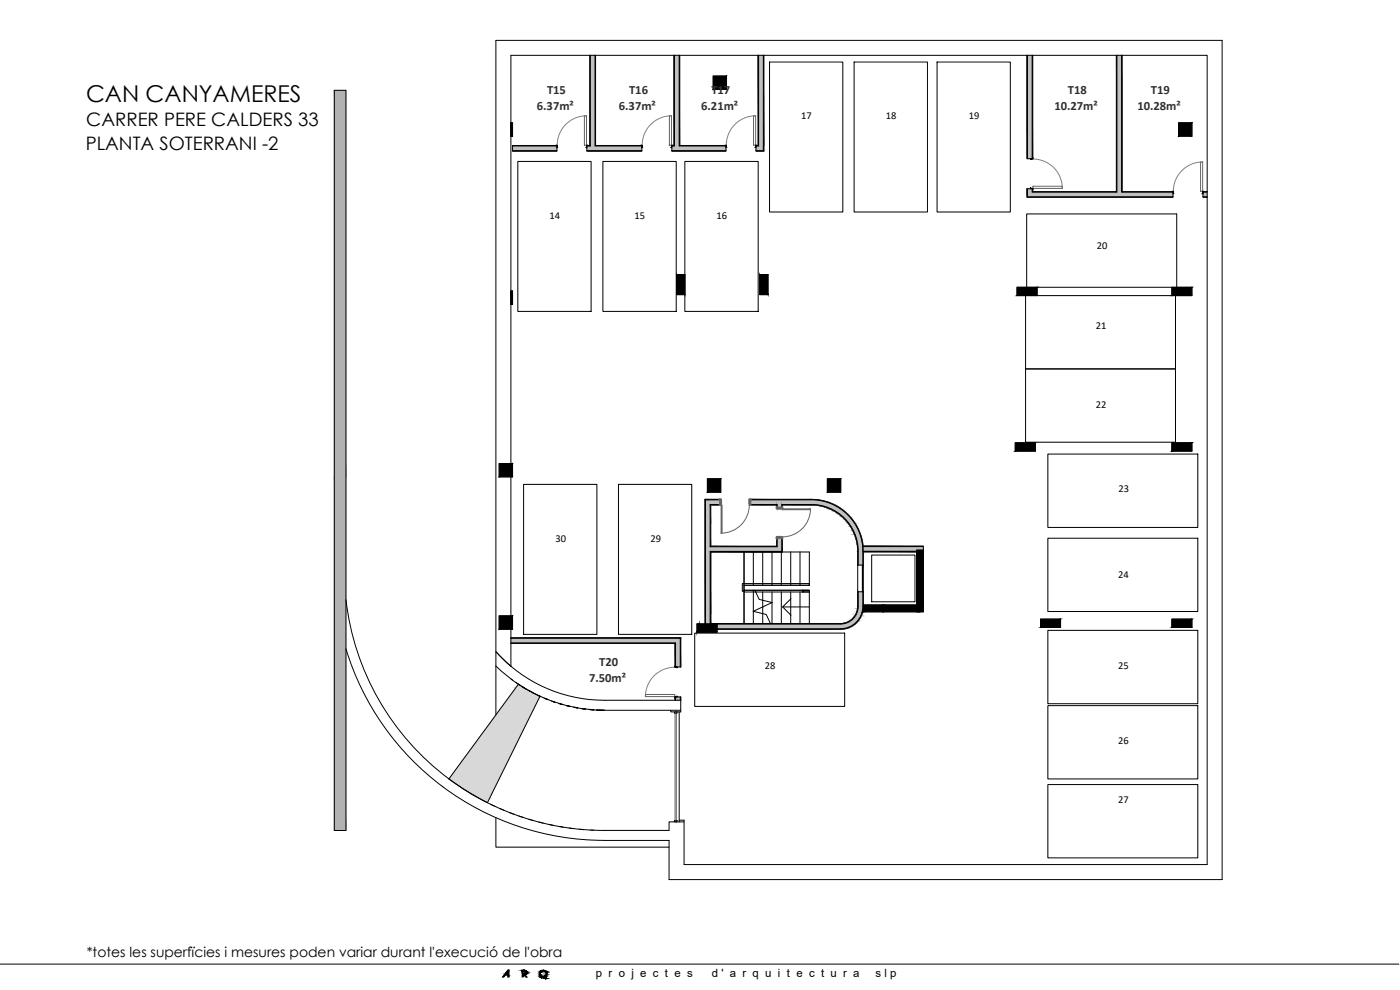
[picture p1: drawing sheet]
<svg xmlns="http://www.w3.org/2000/svg" width="420mm" height="297mm" viewBox="0 0 420 297" stroke-linecap="round" stroke-linejoin="round" font-family="sans-serif">
<defs><g id="words">
<text font-size="7" x="25.8" y="30.5">CAN CANYAMERES</text>
<g font-size="5.6">
<text x="25.9" y="37.9">CARRER PERE CALDERS 33</text>
<text x="25.7" y="45">PLANTA SOTERRANI -2</text>
</g>
<text font-size="4.2" x="26" y="287.1">*totes les superfïcies i mesures poden variar durant l'execució de l'obra</text>
<g font-size="3.8" fill="#303030">
<text x="164.2" y="28.2">T15</text>
<text x="188.8" y="28.2">T16</text>
<text x="213.5" y="28.2">T17</text>
<text x="320.5" y="28.2">T18</text>
<text x="345.4" y="28.2">T19</text>
<text x="161.1" y="33">6.37m²</text>
<text x="185.7" y="33">6.37m²</text>
<text x="210.4" y="33">6.21m²</text>
<text x="316.4" y="33">10.27m²</text>
<text x="341.3" y="33">10.28m²</text>
<text x="179.9" y="199.8">T20</text>
<text x="176.8" y="204.6">7.50m²</text>
</g>
<g font-size="3.4">
<text x="178.9" y="293.1">p r o j e c t e s</text>
<text x="213.6" y="293.1">d ' a r q u i t e c t u r a</text>
<text x="262.7" y="293.1">s l p</text>
</g>
<g font-size="3.2">
<text x="240.5" y="35.8">17</text>
<text x="265.8" y="35.8">18</text>
<text x="290.7" y="35.8">19</text>
<text x="164.9" y="65.6">14</text>
<text x="190.5" y="65.6">15</text>
<text x="215" y="65.6">16</text>
<text x="329.2" y="74.6">20</text>
<text x="328.8" y="98.7">21</text>
<text x="328.8" y="122.3">22</text>
<text x="335.6" y="147.6">23</text>
<text x="166.7" y="162.5">30</text>
<text x="195.2" y="162.5">29</text>
<text x="335.6" y="173.5">24</text>
<text x="229.5" y="200.6">28</text>
<text x="335.6" y="200.8">25</text>
<text x="335.6" y="223.4">26</text>
<text x="335.5" y="241.1">27</text>
</g>
</g></defs>
<!-- layer: A-WALL-PATT -->
<g fill="#808080" stroke="#808080" stroke-width=".3">
<path d="M215.2 188.7h37z"/>
<path d="M243.5 151.4h1.3z"/>
<path d="M243.5 149.8l1.3 .1z"/>
<path d="M252.2 187.1h1.2z"/>
<path d="M257.6 186h.1z"/>
<path d="M257 186.7h.2z"/>
<path d="M252.2 188.7h1.4z"/>
<path d="M361 57.5l1.3 .1zM361 57.5l1.3 .1z"/>
<path d="M336.7 57.5l15.3 .1zM336.7 57.5l15.3 .1z"/>
<path d="M309.8 57.5l25.4 .1zM309.8 57.5l25.4 .1z"/>
<path d="M361 59l1.3 .2zM361 59l1.3 .2z"/>
<path d="M308.2 59l43.8 .2zM308.2 59l43.8 .2z"/>
<path d="M309.8 16.6l.1 31zM309.8 16.6l.1 31z"/>
<path d="M309.8 56.6l.1 .9zM309.8 56.6l.1 .9z"/>
<path d="M308.2 16.6l.2 31zM308.2 16.6l.2 31z"/>
<path d="M308.2 56.6l.2 2.4zM308.2 56.6l.2 2.4z"/>
<path d="M213.3 165.4l21.5 .2v-.2zM213.3 165.4l21.5 .2h-21.5z"/>
<path d="M213.1 163.9l20.1 .1zM213.1 163.9l20.1 .1z"/>
<path d="M215.2 188.7l37 .1zM215.2 188.7l37 .1z"/>
<path d="M213.1 187.1l39.1 .1zM213.1 187.1l39.1 .1z"/>
<path d="M215.2 187.2h37zM215.2 187.2h37z"/>
<path d="M259 165.5l.1 4.1zM259 165.5l.1 4.1z"/>
<path d="M259 177.6l.1 4.4zM259 177.6l.1 4.4z"/>
<path d="M257.4 165.5l.2 .6zM257.4 165.5l.2 .6z"/>
<path d="M257.4 166.1l.2 3.5zM257.4 166.1l.2 3.5z"/>
<path d="M257.4 177.6l.2 4.4zM257.4 177.6l.2 4.4z"/>
<path d="M213.1 151.5l.2 5.5v-5.5zM213.1 151.5l.2 5.5h-.2z"/>
<path d="M213.1 157l.2 6.9v-6.9zM213.1 157l.2 6.9h-.2z"/>
<path d="M213.1 165.4l.2 18.7v-18.7zM213.1 165.4l.2 18.7h-.2z"/>
<path d="M213.1 184.1l.2 3v-3zM213.1 184.1l.2 3h-.2z"/>
<path d="M211.6 150l.1 37.2zM211.6 150l.1 37.2z"/>
<path d="M259.1 165.4l16 .2zM259.1 165.4l16 .2z"/>
<path d="M259 163.9l18.1 .1zM259 163.9l18.1 .1z"/>
<path d="M225.3 149.8l18.2 .2zM225.3 149.8l18.2 .2z"/>
<path d="M211.6 149.8l4.4 .2zM211.6 149.8l4.4 .2z"/>
<path d="M234.6 151.4l8.9 .1zM234.6 151.4l8.9 .1z"/>
<path d="M225.3 151.4l7.9 .1zM225.3 151.4l7.9 .1z"/>
<path d="M213.1 151.4l2.9 .1zM213.1 151.4l2.9 .1z"/>
<path d="M234.6 151.5l.2 .7zM234.6 151.5l.2 .7z"/>
<path d="M234.6 161.5l.2 3.9zM234.6 161.5l.2 3.9z"/>
<path d="M233.1 151.5l.1 .7zM233.1 151.5l.1 .7z"/>
<path d="M233.1 161.5l.1 .2zM233.1 161.5l.1 .2z"/>
<path d="M233.1 161.7l.1 2.2zM233.1 161.7l.1 2.2z"/>
<path d="M335 16.6l.2 40.9zM335 16.6l.2 40.9z"/>
<path d="M336.6 16.6l.1 41zM336.6 16.6l.1 41z"/>
<path d="M226.9 43.7l.8 .1zM226.9 43.7l.8 .1z"/>
<path d="M203.8 43.7l14.1 .1zM203.8 43.7l14.1 .1z"/>
<path d="M201.6 43.7l.7 .1zM201.6 43.7l.7 .1z"/>
<path d="M178.6 43.7l14 .1zM178.6 43.7l14 .1z"/>
<path d="M176.1 43.7l.9 .1zM176.1 43.7l.9 .1z"/>
<path d="M153.8 43.7l13.3 .1zM153.8 43.7l13.3 .1z"/>
<path d="M226.9 45.2l2.3 .1zM226.9 45.2l2.3 .1z"/>
<path d="M201.6 45.2l16.3 .1zM201.6 45.2l16.3 .1z"/>
<path d="M176.1 45.2l16.5 .1zM176.1 45.2l16.5 .1z"/>
<path d="M153.8 45.2l13.3 .1zM153.8 45.2l13.3 .1z"/>
<path d="M178.6 16.6l.1 27.1zM178.6 16.6l.1 27.1z"/>
<path d="M177 16.6l.2 27.2zM177 16.6l.2 27.2z"/>
<path d="M203.8 16.6l.2 27.1zM203.8 16.6l.2 27.1z"/>
<path d="M202.3 16.6l.1 27.2zM202.3 16.6l.1 27.2z"/>
<path d="M229.1 16.6l.1 27.2zM229.1 16.6l.1 27.2z"/>
<path d="M229.1 43.8l.1 1.4zM229.1 43.8l.1 1.4z"/>
<path d="M227.5 16.6l.2 27.1zM227.5 16.6l.2 27.1z"/>
<path d="M204.2 191.4l.1 .1zM204.2 191.4l.1 .1z"/>
<path d="M204.2 191.5l.1 8.6zM204.2 191.5l.1 8.6z"/>
<path d="M204.2 209.1l.1 1zM204.2 209.1l.1 1z"/>
<path d="M202.6 192.9l.1 .1zM202.6 192.9l.1 .1z"/>
<path d="M202.6 193l.1 7.1zM202.6 193l.1 7.1z"/>
<path d="M202.6 209.1l.1 1zM202.6 209.1l.1 1z"/>
<path d="M153.3 191.4l50.9 .1zM153.3 191.4l50.9 .1z"/>
<path d="M153.3 192.9l49.3 .1zM153.3 192.9l49.3 .1z"/>
<path d="M243.5 151.4l1.9 .1zM243.5 151.4l1.9 .1z"/>
<path d="M243.5 151.5l2.3 .1zM243.5 151.5l2.3 .1z"/>
<path d="M244.8 151.6h1.2zM244.8 151.6h1.2z"/>
<path d="M245 151.6l1.7 .2zM245 151.6l1.7 .2z"/>
<path d="M246 151.8l1.3 .1zM246 151.8l1.3 .1z"/>
<path d="M246.7 151.9l1 .1zM246.7 151.9l1 .1z"/>
<path d="M247.3 152l1.2 .3zM247.3 152l1.2 .3z"/>
<path d="M248.1 152.3l.8 .2zM248.1 152.3l.8 .2z"/>
<path d="M248.5 152.5l1.2 .4zM248.5 152.5l1.2 .4z"/>
<path d="M249.4 152.9l.6 .1zM249.4 152.9l.6 .1z"/>
<path d="M249.7 153l1.2 .5zM249.7 153l1.2 .5z"/>
<path d="M250.6 153.5l.5 .1zM250.6 153.5l.5 .1z"/>
<path d="M250.8 153.6l1.1 .6zM250.8 153.6l1.1 .6z"/>
<path d="M251.7 154.2l.4 .1zM251.7 154.2l.4 .1z"/>
<path d="M251.9 154.3l1 .8zM251.9 154.3l1 .8z"/>
<path d="M252.7 155.1l.4 .1zM252.7 155.1l.4 .1z"/>
<path d="M252.9 155.2l1 .8zM252.9 155.2l1 .8z"/>
<path d="M253.7 156l.3 .1zM253.7 156l.3 .1z"/>
<path d="M253.8 156.1l.9 .9zM253.8 156.1l.9 .9z"/>
<path d="M254.5 157l.3 .1zM254.5 157l.3 .1z"/>
<path d="M254.6 157.1l.8 1zM254.6 157.1l.8 1z"/>
<path d="M255.3 158.1h.2zM255.3 158.1h.2z"/>
<path d="M255.3 158.1l.8 1.1zM255.3 158.1l.8 1.1z"/>
<path d="M255.9 159.2h.2zM255.9 159.2h.2z"/>
<path d="M255.9 159.2l.7 1.2zM255.9 159.2l.7 1.2z"/>
<path d="M256.4 160.4h.2zM256.4 160.4h.2z"/>
<path d="M256.5 160.4l.5 1.1-.4-1.1zM256.5 160.4l.5 1.1z"/>
<path d="M256.8 161.5l.2 .2zM256.8 161.5l.2 .2z"/>
<path d="M256.9 161.7l.4 1.2zM256.9 161.7l.4 1.2h-.1z"/>
<path d="M257.2 162.9h.1zM257.2 162.9h.1z"/>
<path d="M257.2 162.9l.3 1.3zM257.2 162.9l.3 1.3z"/>
<path d="M257.3 164.2l.3 1.3zM257.3 164.2l.3 1.3z"/>
<path d="M243.5 149.9l2 .1zM243.5 149.9l2 .1z"/>
<path d="M243.5 150h2.5zM243.5 150h2.5z"/>
<path d="M244.8 150h1.3zM244.8 150h1.3z"/>
<path d="M244.9 150l1.9 .2zM244.9 150l1.9 .2z"/>
<path d="M246.1 150.2l1.3 .1zM246.1 150.2l1.3 .1z"/>
<path d="M246.7 150.3l1.3 .2zM246.7 150.3l1.3 .2z"/>
<path d="M247.5 150.5l1.1 .2zM247.5 150.5l1.1 .2z"/>
<path d="M248.1 150.7l1 .2zM248.1 150.7l1 .2z"/>
<path d="M248.8 150.9l1.1 .3zM248.8 150.9l1.1 .3z"/>
<path d="M249.4 151.2l.9 .2zM249.4 151.2l.9 .2z"/>
<path d="M250 151.4l1 .4zM250 151.4l1 .4z"/>
<path d="M250.7 151.8l.8 .2zM250.7 151.8l.8 .2z"/>
<path d="M251.2 152l1 .5zM251.2 152l1 .5z"/>
<path d="M251.9 152.5l.7 .3zM251.9 152.5l.7 .3z"/>
<path d="M252.3 152.8l.9 .5zM252.3 152.8l.9 .5z"/>
<path d="M253 153.3l.6 .3zM253 153.3l.6 .3z"/>
<path d="M253.4 153.6l.8 .5zM253.4 153.6l.8 .5z"/>
<path d="M254 154.1l.6 .4zM254 154.1l.6 .4z"/>
<path d="M254.4 154.5l.7 .6zM254.4 154.5l.7 .6z"/>
<path d="M254.9 155.1l.6 .4zM254.9 155.1l.6 .4z"/>
<path d="M255.3 155.5l.7 .6zM255.3 155.5l.7 .6z"/>
<path d="M255.8 156.1l.5 .5zM255.8 156.1l.5 .5z"/>
<path d="M256.2 156.6l.4 .4zM256.2 156.6l.4 .4z"/>
<path d="M256.4 157l.6 .7zM256.4 157l.6 .7z"/>
<path d="M256.9 157.7l.5 .6zM256.9 157.7l.5 .6z"/>
<path d="M257.2 158.3l.4 .6-.2-.6zM257.2 158.3l.4 .6z"/>
<path d="M257.5 158.9l.4 .6zM257.5 158.9l.4 .6z"/>
<path d="M257.7 159.5l.5 .7zM257.7 159.5l.5 .7z"/>
<path d="M258 160.2l.4 .5zM258 160.2l.4 .5h-.2z"/>
<path d="M258.2 160.7l.4 .8-.2-.8zM258.2 160.7l.4 .8z"/>
<path d="M258.4 161.5l.3 .5zM258.4 161.5l.3 .5z"/>
<path d="M258.6 162l.2 .8-.1-.8zM258.6 162l.2 .8z"/>
<path d="M258.7 162.8l.3 .5zM258.7 162.8l.3 .5h-.2z"/>
<path d="M258.8 163.3l.2 .6v-.6zM258.8 163.3l.2 .6z"/>
<path d="M258.9 163.9l.1 .2zM258.9 163.9l.1 .2z"/>
<path d="M258.9 164.1l.1 1.3zM258.9 164.1l.1 1.3z"/>
<path d="M259 165.4l.1 .1zM259 165.4l.1 .1z"/>
<path d="M257.4 182l.1 .7zM257.4 182l.1 .7z"/>
<path d="M257.3 182.7l.2 .1zM257.3 182.7l.2 .1z"/>
<path d="M257.3 182.8v.7zM257.3 182.8v.7h-.1z"/>
<path d="M257.2 183.5h.1zM257.2 183.5h.1z"/>
<path d="M257.2 183.5l-.1 .6zM257.2 183.5l-.1 .6h-.2z"/>
<path d="M256.9 184.1h.2zM256.9 184.1l.1 .2z"/>
<path d="M256.8 184.3l-.1 .5 .3-.5zM256.8 184.3l-.1 .5h-.2z"/>
<path d="M256.5 184.8l.1 .2 .1-.2zM256.5 184.8l-.1 .2z"/>
<path d="M256.4 185l-.1 .4 .3-.4zM256.4 185l-.1 .4h-.3z"/>
<path d="M256 185.4l.1 .2 .2-.2zM256 185.4l.1 .2h-.2z"/>
<path d="M255.9 185.6l-.2 .4 .4-.4zM255.5 186l.4-.4-.2 .4z"/>
<path d="M255.5 186v.1l.2-.1zM255.3 186.1l.2-.1z"/>
<path d="M255.3 186.1l-.2 .3 .4-.3zM254.8 186.4l.5-.3-.2 .3z"/>
<path d="M254.8 186.4h.3zM254.6 186.5h.3z"/>
<path d="M254.6 186.5l-.2 .3 .5-.3zM254 186.8l.6-.3-.2 .3z"/>
<path d="M254 186.8h.4zM253.9 186.8h.4z"/>
<path d="M253.9 186.8l-.2 .2 .6-.2zM253.1 187l.8-.2-.2 .2zM253.1 187h.6zM253.1 187h.6z"/>
<path d="M253.1 187h.6zM252.2 187.1h1.2z"/>
<path d="M252.2 187.1l.8 .1zM252.2 187.2h.8z"/>
<path d="M259 182v.8zM259 182v.8z"/>
<path d="M258.9 182.8v.9zM258.9 182.8l-.2 .9z"/>
<path d="M258.7 183.7h.2zM258.7 183.7h.2z"/>
<path d="M258.7 183.7l-.1 .8zM258.7 183.7l-.3 .8z"/>
<path d="M258.4 184.6l-.2 .7zM258.4 184.6l-.3 .7z"/>
<path d="M258.1 185.3l.1 .1zM258.1 185.3l.1 .1z"/>
<path d="M258 185.4l-.3 .6 .5-.6zM258 185.4l-.4 .6z"/>
<path d="M257.5 186.1l-.3 .6 .5-.6zM257.5 186.1l-.3 .6h-.2z"/>
<path d="M256.9 186.8l-.3 .5 .5-.5zM256.3 187.3l.6-.5-.3 .5z"/>
<path d="M256.3 187.3h.3zM256.2 187.4h.2z"/>
<path d="M256.2 187.4l-.3 .4 .5-.4zM255.6 187.8l.6-.4z"/>
<path d="M255.6 187.8h.3zM255.4 187.8h.3z"/>
<path d="M255.4 187.8l-.3 .3 .6-.3zM254.8 188.1l.6-.3z"/>
<path d="M254.8 188.1h.3zM254.4 188.3h.5z"/>
<path d="M254.4 188.3h.5zM254 188.4h.4z"/>
<path d="M254 188.4h.4zM253.3 188.6h.7z"/>
<path d="M253.3 188.6h.7zM253.1 188.6h.8z"/>
<path d="M253.1 188.6h.8zM252.2 188.7h1.4z"/>
<path d="M252.2 188.7l1 .1zM252.2 188.8h1z"/>
</g>
<g fill="#c0c0c0" stroke="#c0c0c0" stroke-width=".3">
<path d="M243.5 150h1.3z"/>
<path d="M252.2 188.4h1.8l-.9 .2z"/>
<path d="M361 57.6l1.3 1.4v-1.4zM361 57.6l1.3 1.4h-1.3z"/>
<path d="M308.4 57.6l43.6 1.4v-1.4zM308.4 57.6l43.6 1.4h-43.6z"/>
<path d="M308.4 16.6l1.4 31v-31zM308.4 16.6l1.4 31h-1.4z"/>
<path d="M308.4 56.6l1.4 1v-1zM308.4 56.6l1.4 1h-1.4z"/>
<path d="M213.1 164l21.5 1.4v-1.4zM213.1 164l21.5 1.4h-21.5z"/>
<path d="M215.2 187.2l37 1.5v-1.5zM215.2 187.2l37 1.5h-37z"/>
<path d="M257.6 165.5l1.4 .6v-.6zM257.6 165.5l1.4 .6h-1.4z"/>
<path d="M257.6 166.1l1.4 3.5v-3.5zM257.6 166.1l1.4 3.5h-1.4z"/>
<path d="M257.6 177.6l1.4 4.4v-4.4zM257.6 177.6l1.4 4.4h-1.4z"/>
<path d="M211.7 150l1.4 37.1v-37.1zM211.7 150l1.4 37.1h-1.4z"/>
<path d="M211.7 187.1l1.4 .1zM211.7 187.1l1.4 .1z"/>
<path d="M259 164l18.1 1.1v-1.1zM259 164l18.1 1.1h-18.1z"/>
<path d="M259 165.1l16.1 .3v-.3zM259 165.1l16.1 .3h-16.1z"/>
<path d="M225.3 150l18.2 1.4v-1.4zM225.3 150l18.2 1.4h-18.2z"/>
<path d="M213.1 150l2.9 1.4v-1.4zM213.1 150l2.9 1.4h-2.9z"/>
<path d="M233.2 151.4l1.4 .8v-.8zM233.2 151.4l1.4 .8h-1.4z"/>
<path d="M233.2 161.5l1.4 2.5v-2.5zM233.2 161.5l1.4 2.5h-1.4z"/>
<path d="M335.2 16.6l1.4 41v-41zM335.2 16.6l1.4 41h-1.4z"/>
<path d="M226.9 43.8l2.2 1.4v-1.4zM226.9 43.8l2.2 1.4h-2.2z"/>
<path d="M201.6 43.8l16.3 1.4v-1.4zM201.6 43.8l16.3 1.4h-16.3z"/>
<path d="M176.1 43.8l16.5 1.4v-1.4zM176.1 43.8l16.5 1.4h-16.5z"/>
<path d="M153.8 43.8l13.3 1.4v-1.4zM153.8 43.8l13.3 1.4h-13.3z"/>
<path d="M177.2 16.6l1.4 27.2v-27.2zM177.2 16.6l1.4 27.2h-1.4z"/>
<path d="M202.4 16.6l1.4 27.1v-27.1zM202.4 16.6l1.4 27.1h-1.4z"/>
<path d="M202.4 43.7l1.4 .1zM202.4 43.7l1.4 .1z"/>
<path d="M227.7 16.6l1.4 27.2v-27.2zM227.7 16.6l1.4 27.2h-1.4z"/>
<path d="M202.7 191.5l1.5 8.6v-8.6zM202.7 191.5l1.5 8.6h-1.5z"/>
<path d="M202.7 209.1l1.5 1v-1zM202.7 209.1l1.5 1h-1.5z"/>
<path d="M153.3 191.5l49.4 1.4v-1.4zM153.3 191.5l49.4 1.4h-49.4z"/>
<path d="M243.5 150l2.6 .2zM243.5 150l2.6 .2h-2.6z"/>
<path d="M243.5 150.2l4 .3-1.4-.3zM243.5 150.2l4 .3h-4z"/>
<path d="M243.5 150.5l5.3 .4-1.3-.4zM243.5 150.5l5.3 .4h-5.3z"/>
<path d="M243.5 150.9l6.4 .5-1.1-.5zM243.5 150.9l6.4 .5h-6.4z"/>
<path d="M243.5 151.4h6.5zM243.5 151.4h6.5z"/>
<path d="M244.6 151.4h5.4zM244.6 151.4h5.4z"/>
<path d="M244.8 151.4l5.6 .2-.4-.2zM244.8 151.4l5.6 .2z"/>
<path d="M246 151.6l4.9 .3-.5-.3zM246 151.6l4.9 .3h-3.6z"/>
<path d="M247.3 151.9l3.8 .1zM247.3 151.9l3.8 .1z"/>
<path d="M247.6 152l4 .3-.5-.3zM247.6 152l4 .3h-3.1z"/>
<path d="M248.5 152.3l3.8 .5-.7-.5zM248.5 152.3l3.8 .5h-2.7z"/>
<path d="M249.6 152.8l2.8 .1zM249.6 152.8l2.8 .1z"/>
<path d="M249.7 152.9l3.6 .6-.9-.6zM249.7 152.9l3.6 .6h-2.4z"/>
<path d="M250.9 153.5l2.5 .1zM250.9 153.5l2.5 .1z"/>
<path d="M251 153.6l3.1 .6-.7-.6zM251 153.6l3.1 .6h-2.2z"/>
<path d="M251.9 154.2l2.5 .3-.3-.3zM251.9 154.2l2.5 .3h-2.1z"/>
<path d="M252.3 154.5l2.6 .6-.5-.6zM252.3 154.5l2.6 .6h-2z"/>
<path d="M252.9 155.1l2.4 .4-.4-.4zM252.9 155.1l2.4 .4h-1.9z"/>
<path d="M253.4 155.5l2.3 .5-.4-.5zM253.4 155.5l2.3 .5h-1.8z"/>
<path d="M253.9 156l2.3 .6-.5-.6zM253.9 156l2.3 .6h-1.8z"/>
<path d="M254.4 156.6l2 .4-.2-.4zM254.4 156.6l2 .4h-1.7z"/>
<path d="M254.7 157l2.2 .7-.5-.7zM254.7 157l2.2 .7h-1.7z"/>
<path d="M255.2 157.7l1.8 .4-.1-.4zM255.2 157.7l1.8 .4h-1.6z"/>
<path d="M255.4 158.1l2.1 .8-.5-.8zM255.4 158.1l2.1 .8h-1.6z"/>
<path d="M255.9 158.9l1.7 .3-.1-.3zM255.9 158.9l1.7 .3h-1.5z"/>
<path d="M256.1 159.2l1.9 1-.4-1zM256.1 159.2l1.9 1h-1.5z"/>
<path d="M256.5 160.2l1.6 .2-.1-.2zM256.5 160.2l1.6 .2h-1.5z"/>
<path d="M256.6 160.4l1.8 1.1-.3-1.1zM256.6 160.4l1.8 1.1h-1.4z"/>
<path d="M257 161.5l1.5 .1zM257 161.5l1.5 .1z"/>
<path d="M257 161.6l1.7 1.2-.2-1.2zM257 161.6l1.7 1.2h-1.4z"/>
<path d="M257.3 162.8l1.4 .1zM257.3 162.8l1.4 .1z"/>
<path d="M257.3 162.9l1.6 1.2-.2-1.2zM257.3 162.9l1.6 1.2h-1.4z"/>
<path d="M257.5 164.1l1.4 .1zM257.5 164.1l1.4 .1z"/>
<path d="M257.5 164.2l1.5 1.3-.1-1.3zM257.5 164.2l1.5 1.3h-1.4z"/>
<path d="M257.6 182l1.3 .7 .1-.7zM257.6 182l1.3 .7h-1.4z"/>
<path d="M257.5 182.7h1.4zM257.5 182.7l1.4 .1z"/>
<path d="M257.5 182.8l1.3 .7 .1-.7zM257.5 182.8l1.3 .7h-1.5z"/>
<path d="M257.3 183.5l1.4 .2 .1-.2zM257.3 183.5l1.4 .2h-1.5z"/>
<path d="M257.2 183.7l1.4 .5 .1-.5zM257.2 183.7l1.4 .5h-1.5z"/>
<path d="M257.1 184.2l1.3 .3 .2-.3zM257.1 184.2l1.3 .3h-1.5z"/>
<path d="M256.9 184.5l1.4 .3 .1-.3zM256.9 184.5l1.4 .3h-1.6z"/>
<path d="M256.7 184.8l1.4 .5 .2-.5zM256.7 184.8l1.4 .5h-1.8z"/>
<path d="M256.3 185.3h1.8zM256.3 185.3l1.7 .1h-1.7z"/>
<path d="M256.3 185.4l1.3 .6 .4-.6zM255.7 186l.6-.6 1.3 .6z"/>
<path d="M255.7 186h1.9zM255.7 186h1.9z"/>
<path d="M255.6 186l1.6 .4 .4-.4zM255.1 186.4l.5-.4 1.6 .4z"/>
<path d="M255.1 186.4l1.9 .3 .2-.3zM254.6 186.7l.5-.3 1.9 .3z"/>
<path d="M254.6 186.7h2.4zM254.4 186.8h2.5z"/>
<path d="M254.4 186.8l2.2 .2 .3-.2zM253.7 187l.7-.2 2.2 .2z"/>
<path d="M253.7 187l2.7 .2 .2-.2zM253 187.2l.7-.2 2.7 .2z"/>
<path d="M253 187.2h3.4zM252.2 187.2h4.1z"/>
<path d="M252.2 187.2h4.1zM252.2 187.2l4.1 .1z"/>
<path d="M252.2 187.3l3.5 .4 .6-.4zM252.2 187.3l3.5 .4h-3.5z"/>
<path d="M252.2 187.7l2.6 .4 .9-.4zM252.2 187.7l2.6 .4h-2.6z"/>
<path d="M252.2 188.1l1.8 .3 .8-.3zM252.2 188.1l1.8 .3h-1.8z"/>
<path d="M252.2 188.4v.2h.9zM252.2 188.6h.9z"/>
</g>
<g fill="#b5b2aa" stroke="#b5b2aa" stroke-width=".3">
<path d="M100.3 27.1l3.5 116v-116zM100.3 27.1l3.5 116h-3.5z"/>
<path d="M100.3 143.1l3.5 106.1v-106.1zM100.3 143.1l3.5 106.1h-3.5z"/>
</g>
<!-- layer: A-FLOR-PATT -->
<g fill="#ddd8ce" stroke="#ddd8ce" stroke-width=".3">
<path d="M155.6 205.3l1.5 1h-2.3z"/>
<path d="M141.8 238.4h5.7l-.6 1.2z"/>
<path d="M154.8 206.3l3.9 .9-1.6-.9zM154.8 206.3l3.9 .9h-4.6z"/>
<path d="M154.1 207.2l6.3 .9-1.7-.9zM154.1 207.2l6.3 .9h-6.9z"/>
<path d="M153.5 208.1l8.6 .8-1.7-.8zM153.5 208.1l8.6 .8h-9.2z"/>
<path d="M152.9 208.9l-3.1 24.8 12.3-24.8zM152.9 208.9l-3.1 24.8h-15.1z"/>
<path d="M134.7 233.7l14.3 1.6 .8-1.6zM134.7 233.7l14.3 1.6h-12.1z"/>
<path d="M136.9 235.3l11.4 1.5 .7-1.5zM136.9 235.3l11.4 1.5h-9.1z"/>
<path d="M139.2 236.8l8.3 1.6 .8-1.6zM139.2 236.8l8.3 1.6h-5.7z"/>
<path d="M141.8 238.4l2.1 1.2h3zM143.9 239.6h3l-.6 1.2z"/>
</g>
<!-- layer: S-COLS -->
<g fill="#000" stroke="#000" stroke-width=".3">
<path d="M153.3 36.9l.5 4v-4zM153.3 36.9l.5 4h-.5z"/>
<path d="M214 26.8h4v-4zM214 22.8h4l-4 4z"/>
<path d="M357.7 36.9l-4 4h4zM353.7 36.9h4l-4 4z"/>
<path d="M153.3 87.3l.5 4v-4zM153.3 87.3l.5 4h-.5z"/>
<path d="M203 82.4l2.5 6v-6zM203 82.4l2.5 6h-2.5z"/>
<path d="M228 82.4l2.5 6v-6zM228 82.4l2.5 6h-2.5z"/>
<path d="M305.2 88.7h6v-2.5zM305.2 86.2h6l-6 2.5z"/>
<path d="M351.7 88.7h6v-2.5zM351.7 86.2h6l-6 2.5z"/>
<path d="M304.7 135.3h6v-2.5zM304.7 132.8h6l-6 2.5z"/>
<path d="M351.7 135.3h6v-2.5zM351.7 132.8h6l-6 2.5z"/>
<path d="M153.8 139.1l-4 4h4zM149.8 139.1h4l-4 4z"/>
<path d="M216.3 143.7l-4 4h4zM212.3 143.7h4l-4 4z"/>
<path d="M252.3 143.7l-4 4h4zM248.3 143.7h4l-4 4z"/>
<path d="M153.8 184.8l-4 4h4zM149.8 184.8h4l-4 4z"/>
<path d="M209.8 187.2l-.6 2.5h.6zM209.2 187.2h.6l-.6 2.5z"/>
<path d="M209.8 189.7h5.4v-2.5zM209.8 187.2h5.4l-5.4 2.5z"/>
<path d="M259.1 183.6h5.8v-2zM259.1 181.6h5.8l-5.8 2z"/>
<path d="M275.1 165.1v18.5h2zM275.1 165.1h2v18.5z"/>
<path d="M264.9 183.6h11.2v-2zM264.9 181.6h11.2l-11.2 2z"/>
<path d="M312.3 188.3h6v-2.5zM312.3 185.8h6l-6 2.5z"/>
<path d="M351.7 188.3h6v-2.5zM351.7 185.8h6l-6 2.5z"/>
</g>
<!-- layer: C-BLDG-PADS -->
<path d="M148.8 199.9v14.6M148.8 245.4v8.8h52" fill="none" stroke="#000" stroke-width=".3"/>
<!-- layer: C-PRKG -->
<g fill="none" stroke="#000" stroke-width=".3">
<path d="M230.9 18.6h22v45h-22zM256.3 18.6h22v45h-22zM281.2 18.6h22v45h-22zM155.4 48.4h22v45h-22zM180.9 48.4h22v45h-22zM205.5 48.4h22v45h-22zM307.8 88.7v22h45v-22M308.1 86.2v-22h45v22M311.2 88.7h40.5M311.2 86.2h40.5M307.8 110.7h45v22h-45zM314.5 136.2h45v22h-45z"/>
<path d="M157.1 145.3h22v45h-22zM185.6 145.3h22v45h-22zM314.5 161.5h45v22h-45zM208.5 190h45v21.9h-45zM314.5 189.1h45v22h-45zM314.5 211.7h45v22h-45zM314.5 235.4h45v22h-45z"/>
</g>
<!-- layer: A-WALL -->
<g fill="none" stroke="#000" stroke-width=".3">
<path d="M177 16.6v27.2M177.2 16.6v27.2h-1.1M178.6 16.6v27.2h14M178.7 16.6v27.1h13.9v1.6h-16.5v-1.6h.9M202.3 16.6v27.2M202.4 16.6v27.2h-.8M203.8 16.6v27.2h14.1M204 16.6v27.1h13.9v1.6h-16.3v-1.6h.7M227.5 16.6v27.1h-.6v1.6h2.3v-28.7M227.7 16.6v27.2h-.8M229.1 16.6v28.6h-2.2M308.2 16.6v31h1.7v-31"/>
<path d="M308.4 16.6v31M309.8 16.6v31M335 16.6v40.9h-25.1v-.9h-1.7v2.6h43.8v-1.7h-15.3M335.2 16.6v41h-25.4v-1M336.6 16.6v41h15.4M336.7 16.6v41M100.3 27.1h3.5v222.1h-3.5zM153.8 43.7h13.3v1.6h-13.3zM153.8 43.8h13.3M153.8 45.2h13.3M176.1 45.2h16.5M201.6 45.2h16.3"/>
<path d="M308.4 56.6v2.4h43.6M361 57.6h1.3M361 59h1.3M362.3 57.5h-1.3v1.7h1.3M153.3 139.1v-122.5h209v242.8h-157v-13.3h-1.5M153.3 143.1v41.7M211.6 150h4.4M211.7 150v37.2M213.1 151.5v12.5h20.1v-2.5M213.1 151.5h2.7M213.3 151.5v12.4M215.8 149.8h-4.2v37.4"/>
<path d="M216 151.4l-2.9 .1M225.3 150h18.2a15.5 15.5 0 0 1 15.5 15.5M225.3 151.4h7.9v.8M225.5 149.8h18a15.6 15.6 0 0 1 15.5 14.1h18.1v1.2M225.5 151.5h7.6v.5M234.8 152v-.5h8.7a14 14 0 0 1 13.9 14v16.5a5.2 5.2 0 0 1-5.1 5.1h-39v-21.5h21.5v-3.9M243.5 151.4h-8.9v.8M243.5 151.3a14.1 14.1 0 0 1 14.1 14.2v4.1M103.8 180a78 78 0 0 0 77.5 69.2h19.5v-2.6h4.5M233.1 161.7v2.2h-20M234.6 161.5v3.9h-21.5v21.8M257.4 177.6h1.4"/>
<path d="M257.4 169.6h1.4M257.6 177.6v4.3a5.3 5.3 0 0 1-5.3 5.3h-37.1M259 177.6a13.2 13.2 0 0 1-.7 7.2 6.7 6.7 0 0 1-6 3.8M259 165.5v4.1M259.1 177.6v4M275.1 165.6h-16v4M277.1 164h-18.1v1.4h16.1M103.8 194.7a81.1 81.1 0 0 0 77.5 57.5h19.5v11.7h166v-251.8h-218l.1 187.8a46.5 46.5 0 0 0 32.4 13.2h23M148.8 195.5l4.5 4.4zM153.3 199.9a43.3 43.3 0 0 0 28 10.2h23M153.3 191.4h51v8.7h-1.7v-7.1h-49.3M153.3 188.8v11.1"/>
<path d="M153.3 191.5h50.9v8.6M153.3 192.9h49.4v7.2M215.2 188.8h37M215.2 188.7h37M259.1 181.9a6.8 6.8 0 0 1-6.8 6.9M202.6 210.1v-1h1.7v4.5h-3v-.5M202.7 209.1v1M204.2 209.1v1"/>
</g>
<!-- layer: A-FLOR -->
<g fill="none" stroke="#000" stroke-width=".3">
<path d="M153.3 203.7l.6 .4M154.8 204.8l1 .7M155.6 205.3l6.5 3.6M156 205.6l-.4-.3-20.9 28.4 4.7 3.2 4.9 2.9 2 1 15.8-31.9 .3 .2M156.7 206.1l.5 .2M156.9 206.1l.4 .3M157.3 206.4l.5 .3M157.9 206.8h.1M158.8 207.2l.2 .2M158.9 207.3l.3 .2M159.6 207.7l.3 .1M159.8 207.8l.2 .1"/>
<path d="M160.8 208.4h.1M161 208.4l.1 .1M161.6 208.7l.4 .2M161.7 208.8l.4 .2M163.3 209.5l1.2 .5M163.7 209.6l.5 .2M163.8 209.7l.5 .2M165.5 210.3l1.2 .4M165.8 210.4l.6 .2M165.9 210.5l.6 .2M167.7 211.1l1.2 .3M168 211.1l.7 .2"/>
<path d="M168.1 211.2l.6 .2M169.9 211.7l1.3 .3M170.2 211.7l.8 .2-.8-.1M172.1 212.2l1.4 .2M172.4 212.2l.9 .2M172.4 212.2l1 .2M174.4 212.6l1.4 .2M174.6 212.6l1.1 .1zM176.7 212.9l1.6 .1M176.8 212.9l1.4 .1zM179.1 213l2.2 .1-2.3-.1M179.1 213l1.7 .1"/>
<path d="M203.8 213.6v33M147.2 241.3l1.3 .6M150 242.6l1.3 .6M152.9 243.8l1.3 .5M155.7 244.9l1.4 .4M158.7 245.8l1.4 .4M161.7 246.6l1.3 .4M164.7 247.4l1.3 .3M167.7 248l1.4 .2M170.8 248.5l1.3 .1M173.9 248.8l1.3 .1M177.2 249.1h1"/>
</g>
<!-- layer: A-DOOR -->
<path d="M176 34.7a8.8 8.8 0 0 0-8.8 8.8M201.5 34.7a8.8 8.8 0 0 0-8.8 8.8M226.8 34.7a8.8 8.8 0 0 0-8.8 8.8M310 47.7a8.8 8.8 0 0 1 8.8 8.8M360.9 48.6a8.8 8.8 0 0 0-8.8 8.8M202.5 200.2a8.8 8.8 0 0 0-8.8 8.8" fill="none" stroke="#808080" stroke-width=".3"/>
<g fill="none" stroke="#636466" stroke-width=".3">
<path d="M175.4 34.7h.6v8.8h-.6zM200.9 34.7h.6v8.8h-.6zM226.1 34.7h.7v8.8h-.7zM310 55.9h8.8v.6h-8.8zM360.3 48.6h.6v8.8h-.6zM215.8 149.7l.6 .1zM215.8 151.5l.6 .2zM216 149.8h.3v1.7h-.3zM216.3 149.8h.3l-.2 1.7zM216.4 151.5h.3v8.5h-.3zM224.7 149.8h.3v1.7l-.3-.3zM224.9 151.5l.6 .2z"/>
<path d="M224.9 149.7l.6 .1zM224.9 151.5a8.5 8.5 0 0 1-8.5 8.5M225 149.8h.3v1.7h-.3zM232.9 152h.2v.6h-.2zM233.1 152.5h1.7v.1l-1.7 .2zM233.1 152.2h1.7v.3h-1.7zM234.8 152l.1 .6zM234.8 152.6h8.4v.3h-8.4zM243.2 152.6a8.5 8.5 0 0 1-8.4 8.5M232.9 161.1h.2v.6h-.2zM233.1 160.9h1.4l.3 .3h-1.7zM233.1 161.2h1.7v.3h-1.7z"/>
<path d="M234.8 161.1l.1 .6zM193.7 208.4h8.8v.6h-8.8zM202.6 214h.4v32.2h-.4z"/>
</g>
<g fill="none" stroke="#000" stroke-width=".3">
<path d="M166.8 43.5h.4l.2 .8h-.3v-.6zM176 43.5l.4 .2h-.3v.6h-.2zM192.3 43.5h.4l.2 .8h-.3v-.6zM201.5 43.5l.5 .2h-.4v.6h-.2zM217.6 43.5h.4l.1 .8h-.2v-.6zM226.8 43.5l.4 .2h-.3v.6h-.3zM309.3 47.6h.6l.1-.3v.4l-.7 .2zM309.3 56.4l.7 .1v.4l-.1-.3h-.6zM351.7 57.4h.4l.2 .7h-.3v-.6zM360.9 57.4l.5 .1h-.4v.6h-.2zM202.5 199.8l.1 .3h.6v.3l-.7-.2zM202.5 209l.7-.2v.3h-.6v.3z"/>
<path d="M202.6 214h-.2v-.4h.8v.4h-.2M202.6 246.2h-.2v.4h.8v-.4h-.2"/>
</g>
<!-- layer: S-STRS-MBND -->
<g fill="none" stroke="#000" stroke-width=".3">
<path d="M223.3 165.6h-10v21.5h10M223.3 165.6v21.5M223.3 165.6h19.6v10h-19.6M223.3 177.1h3.2M226.1 165.6v10M226.1 177.1v10M226.8 177.6l1 2.2 3.9 1-5.6 2.6 3.9 1 1.2 2.7M228.9 165.6v10M231.7 165.6v10M234.5 165.6v10M237.3 165.6v10M240.1 165.6v10"/>
<path d="M223.3 187.1h3.2M228.9 180.1v2M228.9 184.1v3M231.7 180.8h.1"/>
</g>
<!-- layer: S-STRS -->
<path d="M226.5 177.1h16.4M228.9 177.6v2.5M231.7 177.6v9.5M234.5 177.6v9.5M237.3 177.6v9.5M240.1 177.6v9.5M242.9 177.6v9.5M226.1 183.4h.1M228.9 182.1v2" fill="none" stroke="#000" stroke-width=".3"/>
<!-- layer: M-EQPM-HDLN -->
<path d="M259.1 165.6h16v16h-16" fill="none" stroke="#000" stroke-width=".3"/>
<!-- layer: M-EQPM -->
<path d="M258.8 169.6h.3v8h-.3zM261.6 166.5h13v14.1h-13z" fill="none" stroke="#000" stroke-width=".3"/>
<!-- layer: S-STRS-ANNO -->
<path d="M237.4 179.6l-2.5 2.5h8M234.9 182.1l2.5 2.5" fill="none" stroke="#000" stroke-width=".3"/>
<!-- layer: S-COLS -->
<g fill="none" stroke="#000" stroke-width=".3">
<path d="M153.3 36.9h.5v4h-.5zM214 22.8h4v4h-4zM353.7 36.9h4v4h-4zM153.3 87.3h.5v4h-.5zM203 82.4h2.5v6h-2.5zM228 82.4h2.5v6h-2.5zM305.2 86.2h6v2.5h-6zM351.7 86.2h6v2.5h-6zM149.8 139.1h4v4h-4zM304.7 132.8h6v2.5h-6zM351.7 132.8h6v2.5h-6zM212.3 143.7h4v4h-4z"/>
<path d="M248.3 143.7h4v4h-4zM275.1 165.1h2v18.5h-2zM149.8 184.8h4v4h-4zM209.2 187.2h6v2.5h-6zM259.1 181.6h17v2h-17zM312.3 185.8h6v2.5h-6zM351.7 185.8h6v2.5h-6z"/>
</g>
<!-- layer: A-FLOR-HRAL -->
<path d="M222.8 175.1h20.1v.5h-19.6v1.8h-.5zM226.6 177.1l.2 .5M240.7 177.1h2.2v.5h-2.2l.5-.2zM242.9 177.1h-19.6v.5h19.6" fill="none" stroke="#000" stroke-width=".3"/>
<!-- layer: CARAT -->
<g fill="#000" stroke="#000" stroke-width=".3">
<path d="M152.7 291.1v.4h-.3zM157.5 292.2h.4zM157.5 291.4h.4zM157.9 291.7l.2 .1zM162.5 293.1h.2zM162.6 291.2h.2zM162.9 293l.2 .1zM163 293.1h.3zM163.5 293.6h.5zM163.3 293h.2zM163.6 293.6h.3zM163.8 292.7l-.1 .1z"/>
<path d="M163.9 292.5l-.1 .1zM163.9 293.5h.1z"/>
<path d="M152.1 291.5l-1 1.6 1.3-1.6zM152.1 291.5l-1 1.6h-.2z"/>
<path d="M151.8 292.3l.6 .2v-.2zM151.8 292.3l.6 .2h-.8z"/>
<path d="M152.4 291.1v.4l.3-.4zM152.4 291.1v.4h-.3z"/>
<path d="M152.4 291.5l.3 1.6v-1.6zM152.4 291.5l.3 1.6h-.3z"/>
<path d="M156.7 291.1l.3 .2zM156.7 291.1l.3 .2z"/>
<path d="M156.7 291.3l.3 .1zM156.7 291.3l.3 .1z"/>
<path d="M156.7 291.4l.3 1.7v-1.7zM156.7 291.4l.3 1.7h-.3z"/>
<path d="M157 291.1l.5 .1zM157 291.1l.5 .1z"/>
<path d="M157.2 292.4l.9 .7-.7-.7zM157.2 292.4l.9 .7h-.3z"/>
<path d="M157 291.2h.7zM157 291.2h.7z"/>
<path d="M157.2 292.4h.4zM157.2 292.4h.2z"/>
<path d="M157 291.2h.8zM157 291.2h.8z"/>
<path d="M157.1 292.4h.6zM157.1 292.4h.5z"/>
<path d="M157 291.2l.9 .1zM157 291.2l.9 .1z"/>
<path d="M157.1 292.3h.7zM157.1 292.3l.6 .1z"/>
<path d="M157 291.3l.9 .1zM157 291.3l.9 .1z"/>
<path d="M157.9 291.8h.2zM157.9 291.8h.2z"/>
<path d="M157 292.3h.9zM157 292.3h.8z"/>
<path d="M157.4 291.4h.5zM157.4 291.4h.5z"/>
<path d="M157.5 291.4h.4zM157.5 291.4h.4zM157.5 291.4h.4z"/>
<path d="M157 292.2h.9zM157 292.2l.9 .1z"/>
<path d="M157.6 291.4h.4zM157.6 291.4h.4z"/>
<path d="M157.6 292.2h.3zM157.5 292.2h.4zM157.4 292.2h.5z"/>
<path d="M157.6 292.2h.4zM157.6 292.2h.3z"/>
<path d="M157.7 291.4l.3 .1zM157.7 291.4l.3 .1z"/>
<path d="M157.7 292.2h.3zM157.6 292.2h.4z"/>
<path d="M157.7 291.5h.3zM157.7 291.5h.3z"/>
<path d="M157.8 291.5l.3 .1zM157.8 291.5l.3 .1z"/>
<path d="M157.7 292.1h.3zM157.7 292.1l.3 .1z"/>
<path d="M157.8 292.1h.2zM157.7 292.1h.3z"/>
<path d="M157.8 291.6h.3zM157.8 291.6h.3z"/>
<path d="M157.8 291.6h.3zM157.8 291.6h.3z"/>
<path d="M157.8 292h.3zM157.8 292h.3z"/>
<path d="M157.8 292h.3zM157.8 292l.2 .1z"/>
<path d="M157.8 291.6l.3 .1zM157.8 291.6l.3 .1z"/>
<path d="M157.9 291.9l.2 .1zM157.9 291.9l.2 .1z"/>
<path d="M157.9 292h.2zM157.9 292h.2z"/>
<path d="M157.9 291.7h.2zM157.9 291.7h.2z"/>
<path d="M157.9 291.8h.2zM157.9 291.7l.2 .1z"/>
<path d="M157.9 291.8l.2 .1zM157.9 291.8l.2 .1z"/>
<path d="M157.9 291.9h.2zM157.9 291.9h.2z"/>
<path d="M162.1 292.1l.1 .2zM162.1 292.1l.1 .2z"/>
<path d="M162.1 292v.1zM162.1 292v.1z"/>
<path d="M162.1 292.3l.1 .2zM162.1 292.3l.1 .2z"/>
<path d="M162.1 291.8l.1 .2zM162.1 291.8v.2z"/>
<path d="M162.2 292.5l.1 .1zM162.2 292.5l.1 .1z"/>
<path d="M162.2 292.7l.2 .1zM162.2 292.7l.2 .1z"/>
<path d="M162.3 292.8l.2 .1zM162.3 292.8l.2 .1z"/>
<path d="M162.4 292.9h.2zM162.4 292.9h.2z"/>
<path d="M162.5 293.1h.3zM162.5 293.1h.3z"/>
<path d="M162.5 292.9l.2 .1zM162.5 292.9l.2 .1z"/>
<path d="M162.6 293h.2zM162.6 293h.2z"/>
<path d="M162.5 293.1h.2zM162.5 293.1h.2z"/>
<path d="M162.5 293.1h.2zM162.5 293.1h.3z"/>
<path d="M162.6 293.1h.2zM162.5 293.1h.3z"/>
<path d="M162.6 291.2h.2zM162.6 291.2h.2z"/>
<path d="M162.5 293.1h.5zM162.5 293.1h.5z"/>
<path d="M162.7 293h.2zM162.7 293h.2z"/>
<path d="M162.7 293h.2zM162.7 293h.2z"/>
<path d="M162.7 293h.2zM162.7 293h.2z"/>
<path d="M162.7 293l.2 .1zM162.7 293l.2 .1z"/>
<path d="M162.7 293.1h.3zM162.7 293.1h.3z"/>
<path d="M162.7 291.2h.3zM162.6 291.2h.2z"/>
<path d="M162.5 293.1h.6zM162.5 293.1h.6z"/>
<path d="M162.8 293.1h.3zM162.8 293.1h.3z"/>
<path d="M163 291.2h.3zM162.8 291.2h.5z"/>
<path d="M162.5 293.1h.7zM162.5 293.1h.7zM162.5 293.1h.7zM162.5 293.1h.7z"/>
<path d="M162.8 293.1h.4zM162.8 293.1h.4z"/>
<path d="M162.8 293.1h.4zM162.8 293.1h.4z"/>
<path d="M162.9 293.1l.4 .1zM162.9 293.1l.4 .1z"/>
<path d="M162.8 291.2h.6zM162.7 291.2h.7z"/>
<path d="M163 293.2l.4 .1zM163 293.2l.4 .1z"/>
<path d="M163.2 291.2h.3zM163.2 291.2h.3z"/>
<path d="M162.9 293.1h.5zM162.9 293.1h.4z"/>
<path d="M163.1 293.3l.5 .1zM163.1 293.3l.5 .1z"/>
<path d="M163.4 293.5h.6zM163.4 293.5h.6zM163.4 293.5h.6zM163.4 293.5h.6z"/>
<path d="M163.3 293h.1zM163.1 293.1h.3z"/>
<path d="M163.3 293h.2zM163.3 293h.1z"/>
<path d="M163.3 291.2h.2zM163.3 291.2h.2z"/>
<path d="M163.3 291.2l.3 .1zM163.3 291.2l.3 .1z"/>
<path d="M163.5 293.6h.5zM163.5 293.6h.5zM163.5 293.6h.5zM163.5 293.6h.5zM163.5 293.6h.5z"/>
<path d="M163.2 293.4h.4zM163.2 293.4h.4z"/>
<path d="M163.5 291.3h.2zM163.5 291.3h.2z"/>
<path d="M163.2 293.4l.5 .1zM163.2 293.4l.5 .1z"/>
<path d="M163.6 293.6h.2zM163.6 293.6h.2z"/>
<path d="M163.5 291.3l.2 .1zM163.5 291.3l.2 .1z"/>
<path d="M163.4 293.5h.3zM163.4 293.5h.3z"/>
<path d="M163.6 291.4l.2 .1zM163.6 291.4l.2 .1z"/>
<path d="M163.4 293.5h.4zM163.4 293.5h.4z"/>
<path d="M163.7 291.5l.2 .1zM163.7 291.5l.2 .1z"/>
<path d="M163.4 293.5h.4zM163.4 293.5h.4z"/>
<path d="M163.4 293.5h.5zM163.4 293.5h.5z"/>
<path d="M163.9 291.6l.1 .2zM163.9 291.6l.1 .2z"/>
<path d="M163.5 293.6h.5zM163.5 293.6h.4z"/>
<path d="M163.9 291.8l.1 .2zM163.9 291.8l.1 .2z"/>
<path d="M163.5 293.6h.5zM163.5 293.6h.5z"/>
<path d="M164 292v.1zM164 292v.1z"/>
<path d="M164 292.1v.2zM164 292.1v.2z"/>
<path d="M164 292.3v.2zM164 292.3l-.1 .2z"/>
<path d="M163.4 293.5l.6 .1zM163.4 293.5l.6 .1zM163.4 293.6h.6zM163.4 293.6h.6z"/>
<path d="M163.4 293.6h.6zM163.4 293.6h.6zM163.5 293.6h.5zM163.5 293.6h.5z"/>
<path d="M163.5 293.6h.5zM163.5 293.6h.5z"/>
</g>
<g fill="none" stroke="#000" stroke-width=".3">
<path d="M0 289.3h419.8M151.1 293.1l1.6-2v2M151.6 292.5h.8M151.8 292.3h.6M152.4 291.1l-1.5 2M152.7 291.1h-.3v2M156.7 291.1h.7M157 291.4h.4M157.4 292.2h-.4l.8 .9M157.4 292.4l.7 .7M157.4 291.1a.65 .65 0 0 1 .7 .7 .65 .65 0 0 1-.7 .6M157.4 291.3l.5 .5-.5 .4"/>
<path d="M157.9 291.8h.2M163.2 293.1l.2 .1"/>
<circle cx="163.1" cy="292.1" r=".98"/>
<circle cx="163.1" cy="292.1" r=".92"/>
</g>
<use href="#words"/>
</svg>
